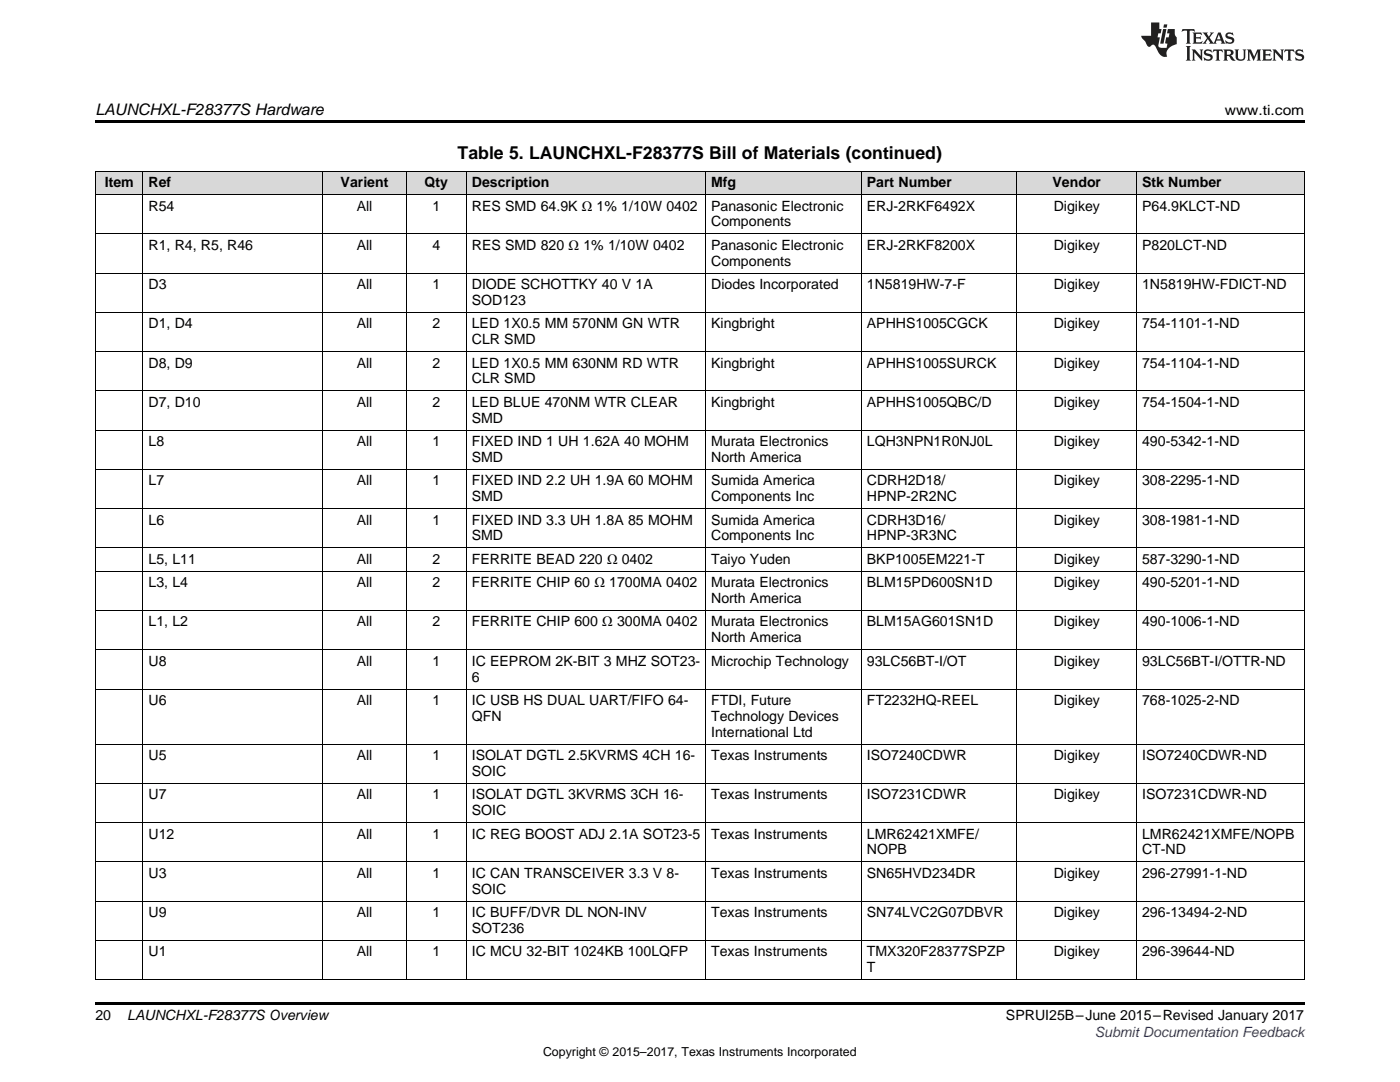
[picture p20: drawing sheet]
<svg xmlns="http://www.w3.org/2000/svg" width="279mm" height="216mm" viewBox="0 0 279 216" stroke-linecap="round" stroke-linejoin="round" font-family="sans-serif">
<defs><g id="words">
<text font-size="3.5" x="91.3" y="31.8">Table 5. LAUNCHXL-F28377S Bill of Materials (continued)</text>
<text font-size="3.2" x="19" y="23">LAUNCHXL-F28377S Hardware</text>
<g font-size="2.8">
<text x="244.4" y="23">www.ti.com</text>
<text x="20.9" y="37.4">Item</text>
<text x="29.6" y="37.4">Ref</text>
<text x="68" y="37.4">Varient</text>
<text x="84.7" y="37.4">Qty</text>
<text x="94.2" y="37.4">Description</text>
<text x="141.9" y="37.4">Mfg</text>
<text x="173" y="37.4">Part Number</text>
<text x="210" y="37.4">Vendor</text>
<text x="227.9" y="37.4">Stk Number</text>
<text x="29.6" y="42">R54</text>
<text x="71.2" y="42">All</text>
<text x="86.3" y="42">1</text>
<text x="94.2" y="42">RES SMD 64.9K Ω 1% 1/10W 0402</text>
<text x="141.9" y="42">Panasonic Electronic</text>
<text x="141.9" y="45.2">Components</text>
<text x="173" y="42">ERJ-2RKF6492X</text>
<text x="210.3" y="42">Digikey</text>
<text x="227.9" y="42">P64.9KLCT-ND</text>
<text x="29.6" y="49.8">R1, R4, R5, R46</text>
<text x="71.2" y="49.8">All</text>
<text x="86.3" y="49.8">4</text>
<text x="94.2" y="49.8">RES SMD 820 Ω 1% 1/10W 0402</text>
<text x="141.9" y="49.8">Panasonic Electronic</text>
<text x="141.9" y="53">Components</text>
<text x="173" y="49.8">ERJ-2RKF8200X</text>
<text x="210.3" y="49.8">Digikey</text>
<text x="227.9" y="49.8">P820LCT-ND</text>
<text x="29.6" y="57.7">D3</text>
<text x="71.2" y="57.7">All</text>
<text x="86.3" y="57.7">1</text>
<text x="94.2" y="57.7">DIODE SCHOTTKY 40 V 1A</text>
<text x="141.9" y="57.7">Diodes Incorporated</text>
<text x="173" y="57.7">1N5819HW-7-F</text>
<text x="210.3" y="57.7">Digikey</text>
<text x="227.9" y="57.7">1N5819HW-FDICT-ND</text>
<text x="29.6" y="65.5">D1, D4</text>
<text x="71.2" y="65.5">All</text>
<text x="86.3" y="65.5">2</text>
<text x="94.2" y="60.9">SOD123</text>
<text x="94.2" y="65.5">LED 1X0.5 MM 570NM GN WTR</text>
<text x="141.9" y="65.5">Kingbright</text>
<text x="173" y="65.5">APHHS1005CGCK</text>
<text x="210.3" y="65.5">Digikey</text>
<text x="227.9" y="65.5">754-1101-1-ND</text>
<text x="94.2" y="68.7">CLR SMD</text>
<text x="29.6" y="73.3">D8, D9</text>
<text x="71.2" y="73.3">All</text>
<text x="86.3" y="73.3">2</text>
<text x="94.2" y="73.3">LED 1X0.5 MM 630NM RD WTR</text>
<text x="94.2" y="76.5">CLR SMD</text>
<text x="141.9" y="73.3">Kingbright</text>
<text x="173" y="73.3">APHHS1005SURCK</text>
<text x="210.3" y="73.3">Digikey</text>
<text x="227.9" y="73.3">754-1104-1-ND</text>
<text x="29.6" y="81.2">D7, D10</text>
<text x="71.2" y="81.2">All</text>
<text x="86.3" y="81.2">2</text>
<text x="94.2" y="81.2">LED BLUE 470NM WTR CLEAR</text>
<text x="141.9" y="81.2">Kingbright</text>
<text x="173" y="81.2">APHHS1005QBC/D</text>
<text x="210.3" y="81.2">Digikey</text>
<text x="227.9" y="81.2">754-1504-1-ND</text>
<text x="29.6" y="89">L8</text>
<text x="71.2" y="89">All</text>
<text x="86.3" y="89">1</text>
<text x="94.2" y="84.3">SMD</text>
<text x="94.2" y="89">FIXED IND 1 UH 1.62A 40 MOHM</text>
<text x="141.9" y="89">Murata Electronics</text>
<text x="173" y="89">LQH3NPN1R0NJ0L</text>
<text x="210.3" y="89">Digikey</text>
<text x="227.9" y="89">490-5342-1-ND</text>
<text x="94.2" y="92.2">SMD</text>
<text x="141.9" y="92.2">North America</text>
<text x="29.6" y="96.8">L7</text>
<text x="71.2" y="96.8">All</text>
<text x="86.3" y="96.8">1</text>
<text x="94.2" y="96.8">FIXED IND 2.2 UH 1.9A 60 MOHM</text>
<text x="94.2" y="100">SMD</text>
<text x="141.9" y="96.8">Sumida America</text>
<text x="141.9" y="100">Components Inc</text>
<text x="173" y="96.8">CDRH2D18/</text>
<text x="173" y="100">HPNP-2R2NC</text>
<text x="210.3" y="96.8">Digikey</text>
<text x="227.9" y="96.8">308-2295-1-ND</text>
<text x="29.6" y="104.7">L6</text>
<text x="71.2" y="104.7">All</text>
<text x="86.3" y="104.7">1</text>
<text x="94.2" y="104.7">FIXED IND 3.3 UH 1.8A 85 MOHM</text>
<text x="94.2" y="107.8">SMD</text>
<text x="141.9" y="104.7">Sumida America</text>
<text x="141.9" y="107.8">Components Inc</text>
<text x="173" y="104.7">CDRH3D16/</text>
<text x="173" y="107.8">HPNP-3R3NC</text>
<text x="210.3" y="104.7">Digikey</text>
<text x="227.9" y="104.7">308-1981-1-ND</text>
<text x="29.6" y="112.5">L5, L11</text>
<text x="71.2" y="112.5">All</text>
<text x="86.3" y="112.5">2</text>
<text x="94.2" y="112.5">FERRITE BEAD 220 Ω 0402</text>
<text x="141.9" y="112.5">Taiyo Yuden</text>
<text x="173" y="112.5">BKP1005EM221-T</text>
<text x="210.3" y="112.5">Digikey</text>
<text x="227.9" y="112.5">587-3290-1-ND</text>
<text x="29.6" y="117.2">L3, L4</text>
<text x="71.2" y="117.2">All</text>
<text x="86.3" y="117.2">2</text>
<text x="94.2" y="117.2">FERRITE CHIP 60 Ω 1700MA 0402</text>
<text x="141.9" y="117.2">Murata Electronics</text>
<text x="173" y="117.2">BLM15PD600SN1D</text>
<text x="210.3" y="117.2">Digikey</text>
<text x="227.9" y="117.2">490-5201-1-ND</text>
<text x="29.6" y="125">L1, L2</text>
<text x="71.2" y="125">All</text>
<text x="86.3" y="125">2</text>
<text x="94.2" y="125">FERRITE CHIP 600 Ω 300MA 0402</text>
<text x="141.9" y="120.3">North America</text>
<text x="141.9" y="125">Murata Electronics</text>
<text x="173" y="125">BLM15AG601SN1D</text>
<text x="210.3" y="125">Digikey</text>
<text x="227.9" y="125">490-1006-1-ND</text>
<text x="141.9" y="128.2">North America</text>
<text x="29.6" y="132.8">U8</text>
<text x="71.2" y="132.8">All</text>
<text x="86.3" y="132.8">1</text>
<text x="94.2" y="132.8">IC EEPROM 2K-BIT 3 MHZ SOT23-</text>
<text x="94.2" y="136">6</text>
<text x="141.9" y="132.8">Microchip Technology</text>
<text x="173" y="132.8">93LC56BT-I/OT</text>
<text x="210.3" y="132.8">Digikey</text>
<text x="227.9" y="132.8">93LC56BT-I/OTTR-ND</text>
<text x="29.6" y="140.7">U6</text>
<text x="71.2" y="140.7">All</text>
<text x="86.3" y="140.7">1</text>
<text x="94.2" y="140.7">IC USB HS DUAL UART/FIFO 64-</text>
<text x="94.2" y="143.8">QFN</text>
<text x="141.9" y="140.7">FTDI, Future</text>
<text x="141.9" y="143.8">Technology Devices</text>
<text x="173" y="140.7">FT2232HQ-REEL</text>
<text x="210.3" y="140.7">Digikey</text>
<text x="227.9" y="140.7">768-1025-2-ND</text>
<text x="141.9" y="147">International Ltd</text>
<text x="29.6" y="151.7">U5</text>
<text x="71.2" y="151.7">All</text>
<text x="86.3" y="151.7">1</text>
<text x="94.2" y="151.7">ISOLAT DGTL 2.5KVRMS 4CH 16-</text>
<text x="94.2" y="154.8">SOIC</text>
<text x="141.9" y="151.7">Texas Instruments</text>
<text x="173" y="151.7">ISO7240CDWR</text>
<text x="210.3" y="151.7">Digikey</text>
<text x="227.9" y="151.7">ISO7240CDWR-ND</text>
<text x="29.6" y="159.5">U7</text>
<text x="71.2" y="159.5">All</text>
<text x="86.3" y="159.5">1</text>
<text x="94.2" y="159.5">ISOLAT DGTL 3KVRMS 3CH 16-</text>
<text x="141.9" y="159.5">Texas Instruments</text>
<text x="173" y="159.5">ISO7231CDWR</text>
<text x="210.3" y="159.5">Digikey</text>
<text x="227.9" y="159.5">ISO7231CDWR-ND</text>
<text x="29.6" y="167.3">U12</text>
<text x="71.2" y="167.3">All</text>
<text x="86.3" y="167.3">1</text>
<text x="94.2" y="162.7">SOIC</text>
<text x="94.2" y="167.3">IC REG BOOST ADJ 2.1A SOT23-5</text>
<text x="141.9" y="167.3">Texas Instruments</text>
<text x="173" y="167.3">LMR62421XMFE/</text>
<text x="227.9" y="167.3">LMR62421XMFE/NOPB</text>
<text x="173" y="170.5">NOPB</text>
<text x="227.9" y="170.5">CT-ND</text>
<text x="29.6" y="175.2">U3</text>
<text x="71.2" y="175.2">All</text>
<text x="86.3" y="175.2">1</text>
<text x="94.2" y="175.2">IC CAN TRANSCEIVER 3.3 V 8-</text>
<text x="94.2" y="178.3">SOIC</text>
<text x="141.9" y="175.2">Texas Instruments</text>
<text x="173" y="175.2">SN65HVD234DR</text>
<text x="210.3" y="175.2">Digikey</text>
<text x="227.9" y="175.2">296-27991-1-ND</text>
<text x="29.6" y="183">U9</text>
<text x="71.2" y="183">All</text>
<text x="86.3" y="183">1</text>
<text x="94.2" y="183">IC BUFF/DVR DL NON-INV</text>
<text x="141.9" y="183">Texas Instruments</text>
<text x="173" y="183">SN74LVC2G07DBVR</text>
<text x="210.3" y="183">Digikey</text>
<text x="227.9" y="183">296-13494-2-ND</text>
<text x="29.6" y="190.8">U1</text>
<text x="71.2" y="190.8">All</text>
<text x="86.3" y="190.8">1</text>
<text x="94.2" y="186.2">SOT236</text>
<text x="94.2" y="190.8">IC MCU 32-BIT 1024KB 100LQFP</text>
<text x="141.9" y="190.8">Texas Instruments</text>
<text x="173" y="190.8">TMX320F28377SPZP</text>
<text x="210.3" y="190.8">Digikey</text>
<text x="227.9" y="190.8">296-39644-ND</text>
<text x="173" y="194">T</text>
<text x="19" y="203.5">20</text>
<text x="25.4" y="203.6">LAUNCHXL-F28377S Overview</text>
<text x="200.8" y="203.6">SPRUI25B–June 2015–Revised January 2017</text>
</g>
<text font-size="2.8" fill="#00f" x="218.5" y="206.9">Submit Documentation Feedback</text>
<text font-size="2.5" x="108.4" y="210.7">Copyright © 2015–2017, Texas Instruments Incorporated</text>
</g></defs>
<g fill="#d8d8d8">
<path d="M19 34.3h9.6v4.6h-9.6z"/>
<path d="M28.6 34.3h35.8v4.6h-35.8z"/>
<path d="M64.4 34.3h16.7v4.6h-16.7z"/>
<path d="M81.1 34.3h12v4.6h-12z"/>
<path d="M93.1 34.3h47.8v4.6h-47.8z"/>
<path d="M140.9 34.3h31v4.6h-31z"/>
<path d="M171.9 34.3h31.1v4.6h-31.1z"/>
<path d="M203 34.3h23.9v4.6h-23.9z"/>
<path d="M226.9 34.3h33.4v4.6h-33.4z"/>
</g>
<path d="M19 24h241.3v.6h-241.3zM19 200h241.3v.6h-241.3z" fill="#000"/>
<g fill="none" stroke="#000" stroke-width=".2">
<path d="M19 38.9h241.3M19 34.2h241.3M19.1 34.3v161.2M28.5 34.3v161.2M64.4 34.3v161.2M81.1 34.3v161.2M93 34.3v161.2M140.8 34.3v161.2M171.9 34.3v161.2M202.9 34.3v161.2M226.8 34.3v161.2M260.3 34.3v161.2"/>
<path d="M19 54.5h241.3M19 46.7h241.3M19 78h241.3M19 70.2h241.3M19 62.4h241.3M19 93.7h241.3M19 85.8h241.3M19 114h241.3M19 109.3h241.3M19 101.5h241.3M19 137.5h241.3M19 129.7h241.3"/>
<path d="M19 121.8h241.3M19 156.3h241.3M19 148.5h241.3M19 179.8h241.3M19 172h241.3M19 164.2h241.3M19 195.5h241.3M19 187.7h241.3"/>
</g>
<g fill="#231f20">
<path d="M236 5.8l-.1 .6 .4-.3h.6v.2v2.1l-.2 .3h.9l-.2-.3v-2.1l.1-.2h.5l.5 .3-.2-.6zM238 6.5l.2 .4v1.5l-.2 .3h1.8l.2-.5a1.04 1.04 0 0 1-1.3 .1v-.6h.6l.3 .2v-.7l-.3 .2h-.6v-.6h.8l.4 .2-.2-.5zM240 6.5l.9 1.1-.9 1.1h.8l-.2-.2 .4-.7 .5 .7-.2 .2h1.5l-.2-.2 .2-.4h.9l.1 .4-.2 .2h1l-.3-.3-.7-1.9h-.5l-.9 2.1-.8-1.1 .9-1h-.8l.1 .3-.4 .5-.3-.6 .1-.2zM243.2 6.9l.4 .9h-.7zM244.8 6.6a.63 .63 0 0 0-.2 .7 .63 .63 0 0 0 .6 .4l.6 .2 .1 .2a.75 .75 0 0 1-.7 .4 .75 .75 0 0 1-.6-.5l.1 .7 .1-.1a1.11 1.11 0 0 0 1.5-.5 1.13 1.13 0 0 0-1.2-.9l-.1-.3a1.04 1.04 0 0 1 1.2 .2l-.2-.6-.2 .1-.4-.1zM236.7 9.2l.2 .3v2.2l-.2 .4h1l-.3-.4v-2.2l.3-.3zM237.8 9.9l.3 .3v1.5l-.3 .4h.8l-.2-.4v-1.3l1.5 1.7v-1.9l.2-.3h-.7l.2 .3v.9l-1.1-1.2zM240.5 10a.62 .62 0 0 0-.2 .7 .62 .62 0 0 0 .6 .4l.6 .2 .1 .2a.76 .76 0 0 1-.7 .4 .76 .76 0 0 1-.7-.5l.2 .7 .1-.1a1.11 1.11 0 0 0 1.5-.6 1.13 1.13 0 0 0-1.2-.8l-.1-.3a1.04 1.04 0 0 1 1.2 .1l-.2-.5-.2 .1-.5-.2zM242.2 9.9l-.2 .6a.61 .61 0 0 1 .8-.3v1.5l-.2 .4h.9l-.2-.4v-1.5a.63 .63 0 0 1 .7 .3l-.1-.6zM244.1 9.9l.3 .3v1.5l-.3 .4h1l-.2-.2-.1-.7 .6 .2a.76 .76 0 0 0 1.2 .6l-1-.9a.58 .58 0 0 0 .6-.6 .58 .58 0 0 0-.5-.6zM244.9 10.2l.1-.1a.45 .45 0 0 1 .5 .1 .45 .45 0 0 1 .1 .5l-.8 .2zM246.4 9.9l.2 .2a2.17 2.17 0 0 0 .3 1.9 .99 .99 0 0 0 1.6-.7v-1.1l.2-.3h-.7l.2 .2a1.92 1.92 0 0 1-.2 1.7 .6 .6 0 0 1-.9-.5v-1.1l.2-.3zM248.9 9.9l.2 .3v1.5l-.2 .4h.7l-.2-.4v-1.4l.8 1.8 .8-1.8v1.4l-.2 .4h.9l-.2-.4v-1.5l.2-.3h-.8l-.6 1.4-.6-1.4zM251.9 9.9l.2 .3v1.5l-.2 .4h1.8l.1-.6a1.04 1.04 0 0 1-1.2 .2v-.6h.5l.4 .1v-.6l-.4 .2h-.5v-.6h.8l.3 .2-.1-.5zM254 9.9l.2 .3v1.5l-.2 .4h.7l-.2-.4v-1.3l1.5 1.7v-1.9l.2-.3h-.7l.2 .3v.9l-1.1-1.2zM256.4 9.9l-.1 .6a.61 .61 0 0 1 .7-.3l.1 1.5-.3 .4h1l-.3-.4 .1-1.5a.63 .63 0 0 1 .7 .3l-.1-.6zM258.7 10a.62 .62 0 0 0-.2 .7 .62 .62 0 0 0 .6 .4l.6 .2 .1 .2a.76 .76 0 0 1-.7 .4 .76 .76 0 0 1-.6-.5l.1 .7 .1-.1a1.11 1.11 0 0 0 1.6-.6 1.13 1.13 0 0 0-1.3-.8l-.1-.3a1.04 1.04 0 0 1 1.2 .1l-.1-.5-.2 .1-.5-.2z"/>
<path d="M229.7 4.5v2.6h-1.9v.4l.8 .9a.91 .91 0 0 0 1 .9 .56 .56 0 0 1 .5-.4 .56 .56 0 0 1 .5 .3l.4 .8a1.53 1.53 0 0 0 1.9 1.3 1.54 1.54 0 0 1 1-2.1l.9-.4v-1.4a1.52 1.52 0 0 1-.4-1.6h-1.3l-.2 .9h.5l-.2 .8h-.5l-.1 .9v.2l.4 .1-.2 .9a1.93 1.93 0 0 1-1.6-.3l.3-1.8h-.5l.2-.8h.4l.2-.9h-.4v-1.3zM232.1 5.8l-.6 2.9h.7l.6-2.9zM232.3 4.9l-.1 .6h.6l.2-.6z"/>
</g>
<use href="#words"/>
</svg>
